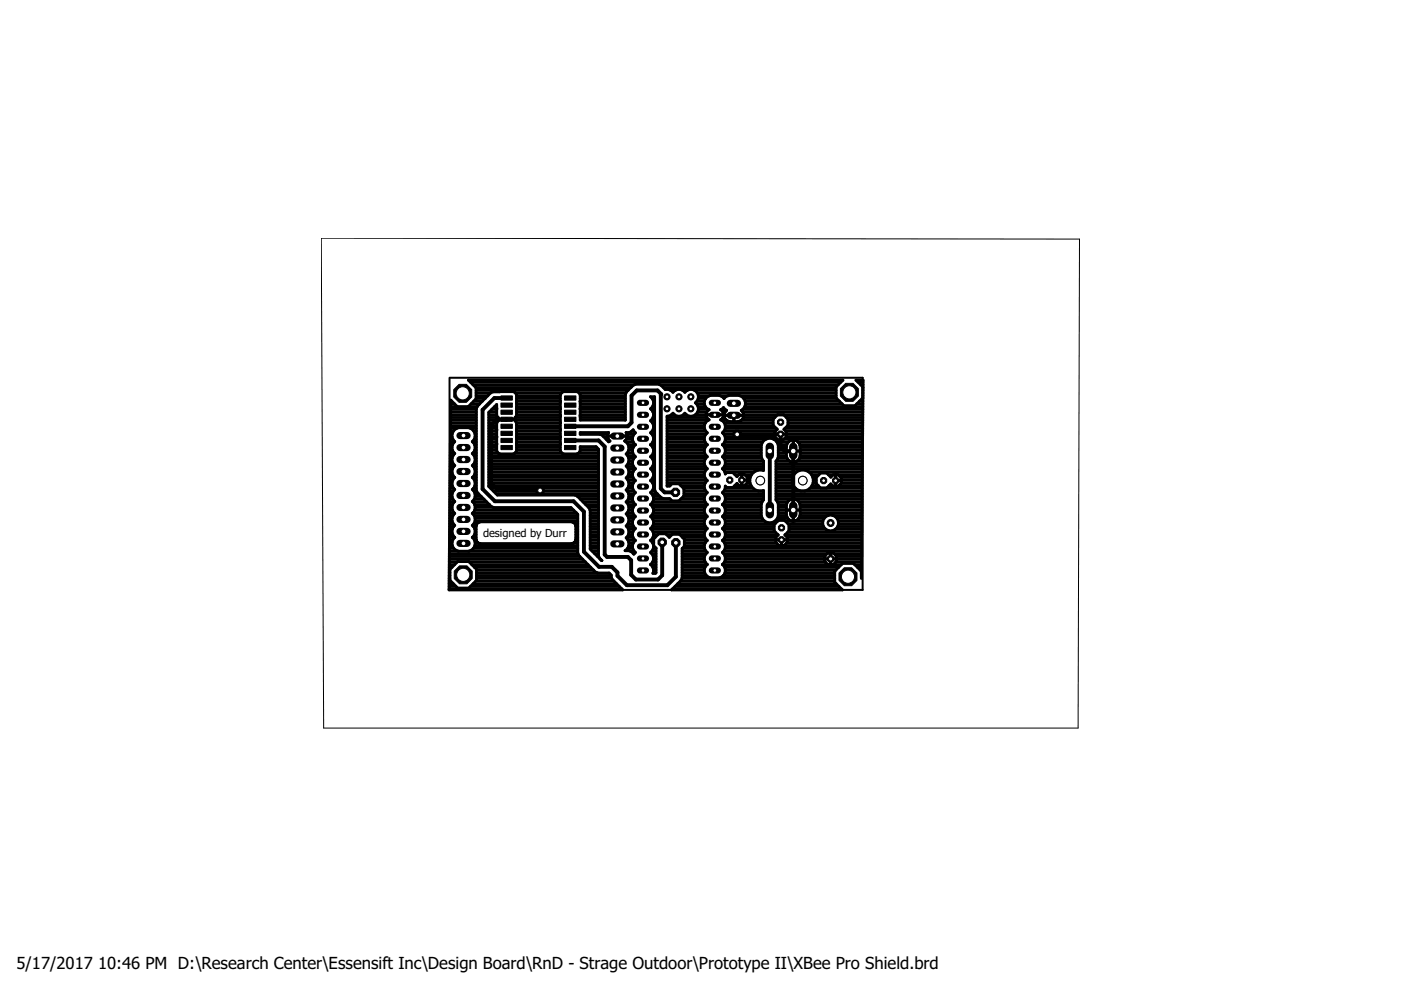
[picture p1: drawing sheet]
<svg xmlns="http://www.w3.org/2000/svg" width="297mm" height="210mm" viewBox="0 0 297 210" stroke-linecap="round" stroke-linejoin="round" font-family="sans-serif">
<defs><g id="words">
<g font-size="3.5">
<text x="3.5" y="205.4">5/17/2017</text>
<text x="20.8" y="205.4">10:46 PM D:\Research Center\Essensift Inc\Design Board\RnD - Strage Outdoor\Prototype II\XBee Pro Shield.brd</text>
</g>
<text font-size="2.3" x="102.4" y="113.8">designed by Durr</text>
</g></defs>
<g fill="#000" stroke="#000" stroke-width=".21">
<path d="M106.2 88.5h2.4v.8h-2.4zM106.2 89.9h2.4v.9h-2.4zM106.2 91.4h2.4v.9h-2.4zM106.2 87h2.4v.8h-2.4zM106.2 85.4h2.4v.9h-2.4zM106.2 92.9h2.4v.9h-2.4zM106.2 94.4h2.4v.9h-2.4zM106.2 83.9h2.4v.9h-2.4zM119.7 88.5h2.4v.8h-2.4zM119.7 87h2.4v.8h-2.4zM119.7 85.4h2.4v.9h-2.4zM119.7 83.9h2.4v.9h-2.4z"/>
<path d="M119.7 89.9h2.4v.9h-2.4zM119.7 91.4h2.4v.9h-2.4zM119.7 92.9h2.4v.9h-2.4zM119.7 94.4h2.4v.9h-2.4z"/>
</g>
<path d="M107.4 84.4h-2.6l-2.5 2.5v16.8l2.6 2.6h16.7l2.2 2.2v8.5l3.2 3.2h2.7l1.2 1.2v.7l2 2h8.6l1.8-1.8v-7.2M107.4 88.9l-2.1 .1-1.2 1.2v12.3l1.5 1.5h8.9M120.9 93.4h6l1.3 1.3v22.9l.5 .5h4.4l.7 .7v3.1l1 1h4.7l.9-.9v-7M120.9 90.4h12.2l.8-.8v-5.7l1.1-1.1h4.4l.8 .8-.1 20 .8 .8h2.3M156.3 92.1h9.2v2.7l.9 .9 1.8-.1v12.5M163.2 95.6v12.5" fill="none" stroke="#000" stroke-width=".83"/>
<g fill="none" stroke="#000" stroke-width=".61">
<path d="M95.4 99.5h.5M95.4 98.9h.8M95.5 98.3h.6M95.5 97.8h.3M95.5 97.2h.3M95.5 96.6h.6M95.5 96h.8M95.5 95.4h.4M95.5 94.9h.3M95.5 94.3h.5M95.5 93.7h.8M95.5 93.1h.5"/>
<path d="M95.5 92.6h.3M95.5 92h.4M95.5 91.4h.6M95.5 90.8h1.3M95.5 90.3h5.5M95.5 89.7h5.5M95.5 87.9h5.5M95.5 89.1h5.5M95.5 88.5h5.5M95.5 87.4h5.5M95.6 86.2h5.6M95.6 86.8h5.4"/>
<path d="M95.6 85.6h.8M95.6 85h.2M95.8 97.8l.6 .9a1.64 1.64 0 0 0 0 2.5M96.9 86.2l-1.3-1.4-.4 40.3h36.8l-2.2-2.3-.2-.9-.4-.4h-2.5l-.4-.2-.4-.4M99.3 86.2l1.6-1.6v-2.4l-1.6-1.6h79.4l-1.4 1.4v2.4l1.6 1.6h2.4l1.6-1.6v-2.4l-1.4-1.4h1.5l-.4 42v-1.5l-1.6-1.6h-2.4l-1.6 1.6v2.3l1.6 1.7h-36.2l2-2.1 .2-.5v-6.2l.5-.5v-1.5l-1-1h-1.5l-.7 .6-.7-.7h-1.5l-1.1 1v1.5l.5 .5v5.2M99.7 81h78.6M99.7 90.8h1.3M99.9 85.6h1.8M100.2 93.7h.8M100.3 96h.7M100.3 81.6h34.2M100.4 98.9h.6"/>
<path d="M100.5 91.4h.5M100.5 85h1.8M100.5 98.3h.5M100.5 96.6h.5M100.5 93.1h.5M100.6 94.3h.4M100.6 95.4h.4M100.7 99.5h.3M100.7 92h.3M100.7 92l-.2-.6-.5-.5-.6-.2h-2.2a1.68 1.68 0 0 0-1.3 1.2 1.68 1.68 0 0 0 .5 1.7 1.64 1.64 0 0 0 0 2.6l-.6 .9v.7M100.7 92v.7l-.2 .6-.4 .3a1.6 1.6 0 0 1 0 2.6l.4 .3 .2 .6v.7M100.7 97.8l-.2 .6-.4 .3a1.6 1.6 0 0 1 0 2.5 1.6 1.6 0 0 1 0 2.6l.4 .3"/>
<path d="M100.7 97.8h.3M100.7 97.2h.3M100.7 94.9h.3M100.7 92.6h.3M100.9 82.2h32.9M100.9 84.5h2M100.9 83.9h2.5M100.9 83.3h3.1M100.9 82.7h32.3M103.6 87.9h1.7M103.6 99.5h23.3M103.6 98.9h23.3"/>
<path d="M103.6 98.3h23.3M103.6 97.8h23.3M103.6 97.2h23.3M103.6 96.6h23.3M103.6 96h2M103.6 95.4h1.7M103.6 94.9h1.7M103.6 94.3h1.7M103.6 93.7h1.7M103.6 93.1h1.7M103.6 92.6h1.7M103.6 92h1.7"/>
<path d="M103.6 91.4h1.7M103.6 90.8h1.7M103.6 90.3h1.7M103.6 89.7h1.7M103.6 89.1h2.1M103.6 88.5h2M103.7 87.4h1.6M104.3 86.8h1M104.9 86.2h.4M105.3 86.8v1.2l.4 .6v.6l-.4 .6v5.7l.4 .6 .3 .1h2.8l.3-.1 .4-.6v-5.7l-.3-.6v-.6l.3-.6v-1.2M105.3 86.8v-1l-1.7 1.6v15.7l1.9 1.9h16.4l.5 .2 2.5 2.5 .2 .5v8.2l2.5 2.5M105.7 88.9h3.5"/>
<path d="M107.4 88.9h.1M109.2 89.1h9.6M109.2 96h9.9M109.2 88.5h9.6M109.3 83.3h9.7M109.5 89.7h9.3M109.5 86.8v-3l-.4-.6-.3-.2-4.3 .1-.4 .2-2.9 2.8-.2 .5v17.3l.2 .5 3 3 .4 .2h16.5l1.4 1.4v8.2l.2 .5 3.2 3.2M109.5 86.2h9.3M109.5 87.9h9.3M109.5 95.4h9.3M109.5 94.9h9.3M109.5 94.3h9.3"/>
<path d="M109.5 93.7h9.3M109.5 93.1h9.3M109.5 92.6h9.3M109.5 92h9.3M109.5 91.4h9.3M109.5 90.8h9.3M109.5 90.3h9.3M109.5 87.4h9.3M109.5 86.8h9.3M109.5 85.6h9.3M109.5 85h9.3M109.5 84.5h9.3"/>
<path d="M109.5 83.9h9.3M118.8 86.8v-3l.4-.6 .3-.2h2.8l.6 .4 .1 .4v3M118.8 86.8v8.7l.1 .4 .6 .3h2.8l.6-.3 .1-1.2h3.4l.5 .5v22.6l.2 .5M122.7 96h4.2M122.8 83.3h9.9M123 86.8v2.3h9.6M123 86.2h9.6M123 87.9h9.6M123 95.4h3.9M123 94.9h3.5M123 92h5.9M123 88.5h9.6"/>
<path d="M123 87.4h9.6M123 86.8h9.6M123 85.6h9.6M123 85h9.6M123 84.5h9.6M123 83.9h9.6M128 92.6h.8M128.5 93.1h.5M128.8 92.6l.2-.9h-6v.4h4.2l.5 .2 1.4 1.4 .2-.2-.3-.3M128.8 92.5h4.2M128.8 92.6l.2 .6M130.9 92.5h.1"/>
<path d="M132.6 89v.1M132.7 93.7h1.6M132.8 93.2l-.4 .3a1.64 1.64 0 0 1 .4 2.8 1.63 1.63 0 0 1 0 2.5 1.63 1.63 0 0 1 0 2.5l.5 1v.7M132.8 93.1h1.3M132.9 98.9h1.4M132.9 92h1.6M133 92.6l-.2 .6M133 92.6h1.2M133 96h1.2M133.1 96.6h1.4M133.1 98.3h1M133.2 94.3h1.5"/>
<path d="M133.2 99.5h1.4M133.3 95.4h.8M133.3 97.2h1.1M133.3 97.8h.8M133.3 94.9h1M134 91.4h.4M134.1 97.8v.6l.2 .6 .4 .4a1.55 1.55 0 0 0 0 2.5 1.58 1.58 0 0 0 0 2.5 1.58 1.58 0 0 0 0 2.6 1.58 1.58 0 0 0 0 2.5l-.4 .4M134.3 91.4l.4 .4a1.57 1.57 0 0 0 0 2.5M134.3 91.4l-.1-.3-.8 .6h-.7l.3 .9M134.7 94.3a1.57 1.57 0 0 0 0 2.5l-.4 .4-.2 .6M137.9 94.3a1.54 1.54 0 0 1 0 2.5l.7 1M137.9 94.3h.9"/>
<path d="M138 99.5h.8M138 89.1h.8M138 86.8h.8M138.2 96.6h.6M138.2 92h.6M138.3 84.5h.5M138.3 97.2h.5M138.3 91.4h.5M138.3 91.4l-.4 .4a1.54 1.54 0 0 1 0 2.5M138.3 86.2h.5M138.3 98.9h.5M138.3 89.7h.5"/>
<path d="M138.4 94.9h.4M138.4 93.7h.4M138.4 88.5h.4M138.4 87.4h.4M138.5 96h.3M138.5 92.6h.3M138.5 97.8h.3M138.5 90.8h.3M138.5 85h.3M138.6 85.1l-.3-.6-.4-.4h.9v19.7a4 4 0 0 0 1.9 1.9h1.3l.5 .5h1.5l1-1.1v-1.5l-1-1h-1.5l-.5 .5-.6-.1v-14.8l.9-.2 .4-.4a1.52 1.52 0 0 0 2.5 0 1.58 1.58 0 0 0 2.4 .2 1.58 1.58 0 0 0-.2-2.4 1.59 1.59 0 0 0 .2-2.4 1.59 1.59 0 0 0-2.4 .2 1.55 1.55 0 0 0-2.5 0l-.4-.4-.6-.2h-.6l-1-.9-.4-.2h-5a5.1 5.1 0 0 0-2.1 2.1v5.4M138.6 85.1v.6l-.3 .6-.4 .4a1.54 1.54 0 0 1 0 2.5 1.53 1.53 0 0 1 .4 2.2M138.6 97.8v.6l-.7 1a1.52 1.52 0 0 1 0 2.5 1.55 1.55 0 0 1 0 2.5 1.55 1.55 0 0 1 0 2.6 1.55 1.55 0 0 1 0 2.5l.4 .4"/>
<path d="M138.6 87.9h.2M138.6 98.3h.2M138.6 95.4h.2M138.6 93.1h.2M138.6 90.3h.2M138.6 85.6h.2M139.9 81.6h37.8M140.7 82.2h36.6M141.4 99.5h8.4M141.4 98.9h8.1M141.4 98.3h7.9M141.4 97.8h8"/>
<path d="M141.4 97.2h8.2M141.4 96.6h8.3M141.4 96h8M141.4 95.4h7.9M141.4 94.9h8.1M141.4 94.3h8.6M141.4 93.7h8.1M141.4 93.1h7.9M141.4 92.6h8M141.4 92h8.3M141.4 91.4h8.2M141.4 90.8h8"/>
<path d="M141.4 90.3h7.9M141.4 89.7h8.1M141.4 89.1h8.8M141.4 88.5h8.4M142.1 82.7h1.1M142.3 87.9h.7M144.7 82.7h1.1M144.9 87.9h.6M147.2 82.7h30.1M147.4 87.9h6.1M147.7 85.6h1.6M147.8 85h1.6"/>
<path d="M147.8 83.3h29.5M147.9 87.4h1.9M148 86.2h1.5M148 84.5h1.6M148.1 86.8h2.1M148.1 83.9h2.4M149.6 91.4l.4 .4a1.54 1.54 0 0 0 0 2.5M150 94.3a1.54 1.54 0 0 0 0 2.5 1.54 1.54 0 0 0 0 2.6 1.52 1.52 0 0 0 0 2.5 1.55 1.55 0 0 0 0 2.5 1.55 1.55 0 0 0 0 2.6 1.55 1.55 0 0 0 0 2.5l-.4 .4M151.6 87.9v.1M152.7 83.9h1.7M153 89.1h1M153 86.8h.7"/>
<path d="M153.2 94.3a1.57 1.57 0 0 1 0 2.5l.3 .4 .3 .6M153.2 94.3h8.2M153.3 99.5h8.6M153.3 88.5h.3M153.3 87.4h.4M153.4 96.6h8M153.4 92h10.9M153.5 91.4h10.9M153.5 84.5h.1M153.5 87.9a1.34 1.34 0 0 0 1.2 1.5h1.8a1.34 1.34 0 0 0 1.2-1.5M153.5 88.1h4.2M153.5 84.5l.4-.4 .6-.3h2.2a1.71 1.71 0 0 1 1.3 1.5 1.71 1.71 0 0 1-.8 1.7l.3 .4"/>
<path d="M153.5 84.5l-.4-.4-.6-.3h-1.9a1.57 1.57 0 0 0-1.3 1.5 1.57 1.57 0 0 0 1 1.6 1.2 1.2 0 0 0-.6 1 1.2 1.2 0 0 0 .6 1.1 1.58 1.58 0 0 0-.7 2.4M153.5 97.2h8M153.6 98.9h8.3M153.6 89.7h10.3M153.6 94.9h7.8M153.6 93.7h8.1M153.7 87.4l.4-.4-.7-.6-.6 .5a1.2 1.2 0 0 1 .6 1 1.2 1.2 0 0 1-.6 1.1 1.58 1.58 0 0 1 .4 2.8 1.57 1.57 0 0 1 0 2.5M153.7 87.4l-.2 .5M153.7 96h7.7M153.7 92.6h10.6M153.8 97.8v.6l-.3 .6-.3 .4 .3 .4 .3 .7 .3-.3h1.3l.9 .9 .5-.5h1l.7 .7v1l-.7 .7h-1l-.5-.5-.9 .9h-1.3l-.3-.3-.3 1-.3 .3a1.58 1.58 0 0 1 0 2.6 1.58 1.58 0 0 1 0 2.5 1.58 1.58 0 0 1 0 2.6 1.58 1.58 0 0 1 0 2.5 1.58 1.58 0 0 1 0 2.5 1.57 1.57 0 0 1 0 2.6 1.59 1.59 0 0 1 .6 1.6 1.59 1.59 0 0 1-1.3 1.2h-1.9a1.58 1.58 0 0 1-1.3-1.2 1.58 1.58 0 0 1 .7-1.6 1.54 1.54 0 0 1 0-2.6 1.54 1.54 0 0 1 0-2.5 1.54 1.54 0 0 1 0-2.5 1.53 1.53 0 0 1-.4-2.2M153.8 98.3h8.1"/>
<path d="M153.8 97.8h8.1M153.8 95.4h7.6M153.8 93.1h8.6M153.8 90.8h10.8M153.8 90.3h10.2M155.6 88.1v1.3M155.6 89.1h.1M155.6 88.5h.1M156.8 83.9h20.5M157.2 89.1h6.7M157.5 87.4h25.4M157.5 86.8h25.4"/>
<path d="M157.5 87.4l.2 .5M157.6 88.5h6.7M157.7 87.9h25.2M157.7 84.5h19.7M157.9 86.2h25M158 85h20M158 85.6h20.5M161.7 93.7l-.3 .7v2.5l.5 .9M161.7 93.7a1.85 1.85 0 0 1 3 0M161.9 97.8v2a2.25 2.25 0 0 0-2.9 1.5 2.25 2.25 0 0 0 1.8 2.8M164.1 93.1h.7M164.3 92.6l.7 .7h1l.7-.7"/>
<path d="M164.3 92.1h2.4M164.5 97.8v8.2l.5 .9v2.5a1.85 1.85 0 0 1-1.8 1.5 1.85 1.85 0 0 1-1.8-1.5v-2.5l.5-.9v-2l-.3 .1M164.5 99.5h18.3M164.5 98.9h18.3M164.5 98.3h18.3M164.5 97.8h2.9M164.7 93.7l.3 .7v2.5l-.5 .9M164.7 93.7h2.5M164.8 87.9l-.9 1v1.3l.9 .8-.5 .5v1.1M164.9 97.2h2M165 94.3h1.8M165 96.6h1.7"/>
<path d="M165 96h1.7M165 95.4h1.7M165 94.9h1.7M165.5 92.1v1.2M165.5 93.1h.1M165.5 92.6h.1M166.1 93.1h16.8M166.2 87.9l.9 1v1.3l-.9 .8 .5 .5v1.1M166.4 90.8h16.5M166.6 91.4h16.3M166.7 92.6h16.2M166.7 92h16.2"/>
<path d="M166.7 96.6v-2a1.46 1.46 0 0 1 1.5-1.3 1.46 1.46 0 0 1 1.5 1.3v2M166.7 95.6h3M166.7 96.6a1.47 1.47 0 0 0 1.5 1.4 1.47 1.47 0 0 0 1.5-1.4M166.7 88.5h16.2M167 90.3h15.9M167.1 89.7h15.8M167.1 89.1h15.8M168.2 93.3v4.7M168.2 97.8h.1M168.2 97.2h.1M168.2 96.6h.1M168.2 96h.1"/>
<path d="M168.2 95.4h.1M168.2 94.9h.1M168.2 94.3h.1M168.2 93.7h.1M169 97.8h13.8M169.2 93.7h13.7M169.5 97.2h13.3M169.6 94.3h13.3M169.7 96.6h13.2M169.7 96h13.2M169.7 95.4h13.2M169.7 94.9h13.2"/>
<path d="M181.7 85.6h1.2M181.9 81h1.1M182.2 85h.8M182.5 81.6h.5M182.8 84.5h.2M182.9 83.9h.1M182.9 83.3h.1M182.9 82.7h.1M182.9 82.2h.1M95.3 119.7h1.1M95.3 119.1h1.7M95.3 118.6h28.2"/>
<path d="M95.3 118h27.6M95.3 115.7h.6M95.3 117.4h27.3M95.3 116.8h1.7M95.3 116.2h.9M95.3 115.1h.5M95.3 114.5h.7M95.3 113.9h1.1M95.3 113.3h.7M95.3 112.8h.5M95.3 112.2h.6M95.3 111.6h.9"/>
<path d="M95.3 111h.8M95.4 110.5h.4M95.4 109.9h.4M95.4 109.3h.7M95.4 108.7h.9M95.4 108.2h.5M95.4 107.6h.4M95.4 107h.5M95.4 106.4h.9M95.4 104.1h.7M95.4 105.9h.6M95.4 105.3h.4"/>
<path d="M95.4 104.7h.5M95.4 103.5h.8M95.4 103h.5M95.4 102.4h.4M95.4 101.8h.6M95.4 100.6h.6M95.4 101.2h1M95.4 100.1h.4M95.8 110.5l.6 .9a1.63 1.63 0 0 0 0 2.5M96.1 104.1a1.66 1.66 0 0 0 .3 2.2 1.63 1.63 0 0 0 0 2.6l-.6 .9v.7M96.4 101.2a1.64 1.64 0 0 0 0 2.6l-.3 .3M99.5 119.1h24.6"/>
<path d="M99.5 116.8h23M100 119.7h24.7M100.2 113.9h.7M100.2 101.2h.8M100.2 106.4h3M100.3 108.7h21.9M100.4 111.6h.5M100.4 116.2h22.1M100.4 103.5h.6M100.5 104.1h.6M100.5 104.1a1.63 1.63 0 0 1-.4 2.2 1.6 1.6 0 0 1 0 2.6l.4 .3 .2 .6v.7M100.5 111h.6"/>
<path d="M100.5 109.3h22M100.5 105.9h2.1M100.6 114.5h.4M100.6 101.8h.4M100.6 100.6h.4M100.6 113.3h.3M100.6 107h3.2M100.6 108.2h21M100.7 115.7h21.8M100.7 112.2h.2M100.7 103h.3M100.7 104.7h.8"/>
<path d="M100.7 110.5l-.2 .6-.4 .3a1.6 1.6 0 0 1 0 2.5 1.67 1.67 0 0 1 .6 1.8 1.67 1.67 0 0 1-1.3 1.2h-2.2a1.68 1.68 0 0 1-1.3-1.2 1.68 1.68 0 0 1 .5-1.8M100.7 115.1h.6M100.7 112.8h.2M100.7 110.5h21.8M100.7 109.9h21.8M100.7 107.6h3.9M100.7 105.3h1.3M100.7 102.4h.3M100.7 100.1h.3M101.2 110.9l.5-.3h19.6l.5 .3 .3 .5v3.1l-.3 .5-.5 .3h-19.6l-.5-.3-.3-.5v-3.1zM103.6 100.6h23.3M103.6 103h23.3"/>
<path d="M103.6 102.4h23.3M103.6 101.8h23.3M103.6 101.2h23.3M103.6 100.1h23.3M104 103.5h22.9M104.6 104.1h22.3M105.2 104.7h21.7M121.7 115.1h.8M121.9 111h.6M122.1 114.5h.4M122.1 113.9h.4M122.1 113.3h.4"/>
<path d="M122.1 112.8h.4M122.1 112.2h.4M122.1 111.6h.4M122.5 105.3h4.4M123 105.9h3.9M123.6 106.4h3.3M124.2 107h2.7M124.8 107.6h2.1M125.1 108.2h1.8M125.1 115.7h1.8M125.1 116.2h1.8M125.1 115.1h1.8"/>
<path d="M125.1 114.5h1.8M125.1 113.9h1.8M125.1 113.3h1.8M125.1 112.8h1.8M125.1 112.2h1.8M125.1 111.6h1.8M125.1 111h1.8M125.1 110.5h1.8M125.1 109.9h1.8M125.1 109.3h1.8M125.1 108.7h1.8M125.5 116.8h1.4"/>
<path d="M126.1 117.4h.8M126.7 118h.2M127.3 118.6h.1M132.8 106.4a1.63 1.63 0 0 1 0 2.6l.3 .3M132.8 106.4h1.5M132.9 113.9h1.3M132.9 111.6h1.4M132.9 101.2h1.3M133 104.1h1.4M133 108.7h1.2M133.1 109.3l.2 .6M133.1 116.2h1"/>
<path d="M133.1 109.3h1.4M133.1 103.5h1M133.1 111h1M133.1 101.8h1.5M133.1 114.5h1.5M133.2 107h1.5M133.2 105.9h.9M133.2 100.6h.9M133.2 113.3h.9M133.2 112.2h1.4M133.3 108.2h.8M133.3 104.7h1.2"/>
<path d="M133.3 115.7h.8M133.3 103l-.5 .9a1.63 1.63 0 0 1 0 2.5M133.3 109.9v.7l-.5 .9a1.63 1.63 0 0 1 0 2.5l.5 1v.7M133.3 115.1h1M133.3 112.8h.9M133.3 110.5h.8M133.3 109.9h1.1M133.3 107.6h1M133.3 105.3h.9M133.3 103h.8M133.3 102.4h1M133.3 100.1h.9"/>
<path d="M133.5 116.8h.9M134.3 117.4h.2M134.3 109.9a1.59 1.59 0 0 0 .4 2.2 1.58 1.58 0 0 0 0 2.5 1.58 1.58 0 0 0 0 2.5l-.3 .4-.5-.5-.5-.2h-.9l.6-.5 .2-.6M137.9 107h12M138 119.7h1.1M138 114.5h.6M138 101.8h.8M138.1 112.2h11.7M138.1 109.3h11.7M138.2 117.4h.9M138.2 104.7h1.1M138.2 116.8h.9"/>
<path d="M138.3 104.1h.6M138.3 109.9a1.53 1.53 0 0 1-.4 2.2 1.55 1.55 0 0 1 0 2.5 1.55 1.55 0 0 1 0 2.5 1.54 1.54 0 0 1 0 2.6 1.47 1.47 0 0 1 .5 1.9l.7-.2M138.3 109.9h11.3M138.3 111.6h11.3M138.3 115.1h.3M138.3 102.4h.5M138.4 119.1h.7M138.4 107.6h11.1M138.4 106.4h11.1M138.4 113.9h.5M138.4 101.2h.4M138.5 112.8h10.9"/>
<path d="M138.5 100.1h.3M138.5 108.7h10.9M138.5 118h.6M138.5 105.3h1.4M138.5 116.2h.6M138.5 110.5h10.9M138.5 103.5h.3M138.6 100.6h.2M138.6 115.7h.1M138.6 118.6h.5M138.6 113.3h.9M138.6 111h10.7"/>
<path d="M138.6 108.2h10.7M138.6 105.9h3.5M138.6 103h.2M141.3 113.3h1.2M141.4 100.6h7.9M141.4 103h.7M141.4 102.4h8.1M141.4 101.8h8.5M141.4 101.2h8.1M141.4 100.1h8M144.1 113.3h5.2M144.3 105.9h5"/>
<path d="M144.3 103h5M144.6 119.7h5.3M144.6 119.1h4.9M144.6 118.6h4.7M144.6 118h4.8M144.6 117.4h5.1M144.6 116.8h5M144.7 116.2h4.7M144.7 113.9h4.8M144.9 105.3h4.5M144.9 103.5h4.5M145 104.1h4.6"/>
<path d="M145 104.7h4.7M145.1 115.7h4.2M145.1 115.1h4.4M145.1 114.5h4.8M153.2 119.7h22.4M153.2 107h8.2M153.2 114.5h11.3M153.3 112.2h10.8M153.4 109.3h8M153.4 117.4h22M153.4 104.7h8.5M153.5 116.8h29.2"/>
<path d="M153.5 104.1h8.4M153.5 109.9h8.1M153.6 111.6h10.5M153.6 115.1h11M153.6 119.1h21.4M153.6 107.6h7.8M153.6 106.4h8M153.7 113.9h10.8M153.7 100.1h6.2M153.7 112.8h10.6M153.7 108.7h7.7M153.7 118h21.2"/>
<path d="M153.7 105.3h8.2M153.8 116.2h28.9M153.8 103.5h5.9M153.8 115.7h28.9M153.8 118.6h21M153.8 113.3h11.1M153.8 111h10.5M153.8 110.5h8.3M153.8 108.2h7.6M153.8 105.9h8.1M155.8 103h.9M155.8 100.6h.9"/>
<path d="M157.3 100.6h.1M157.3 100.6v2.4M157.3 101.8h1.2M157.3 103h.1M157.3 102.4h.1M157.3 101.8h.1M157.3 101.2h.1M157.8 103h1.4M157.9 100.6h1.4M158.4 102.4h.6M158.4 101.2h.7M158.5 101.8h.5"/>
<path d="M164.3 110.5h.6M164.5 114.4h2.4M164.5 113.9l.5-.5-.9-.8v-1.3l.9-1h1.3l1 1v1.3l-.9 .8 .5 .5M164.5 113.9v1.1l.7 .7M164.5 100.6h3.8M164.5 104.1h18.3M164.5 105.9h3.3M164.5 105.3h18.3M164.5 104.7h18.3M164.5 103.5h4.2M164.5 103h3.7M164.5 102.4h3.5"/>
<path d="M164.5 101.8h3.5M164.5 101.2h3.6M164.5 100.1h4.4M164.8 109.9h2.2M164.8 106.4h2.2M165 109.3h1.8M165 108.7h1.7M165 108.2h1.7M165 107.6h1.7M165 107h1.8M165.7 114.4v1.3M165.7 115.1h.1"/>
<path d="M165.7 114.5h.1M166.5 113.3h16.2M166.5 110.5h1.5M166.7 108.1h3M166.8 115.1h15.9M166.9 113.9h15.8M166.9 113.9v1.1l-.7 .7M166.9 114.5h15.8M167 111h7.4M167.1 106.3a1.46 1.46 0 0 1 1.5-.5 1.46 1.46 0 0 1 1.1 1.3v2a1.46 1.46 0 0 1-1.5 1.4 1.46 1.46 0 0 1-1.5-1.4v-2zM167.1 112.8h15.6M167.3 112.2h7.8"/>
<path d="M167.3 111.6h7.3M168.2 105.8v4.7M168.2 110.5h.1M168.2 109.9h.1M168.2 109.3h.1M168.2 108.7h.1M168.2 108.2h.1M168.2 107.6h.1M168.2 107h.1M168.2 106.4h.1M168.2 105.9h.1M168.4 110.5h6.1"/>
<path d="M168.6 105.9h14.2M169.4 109.9h5.3M169.4 106.4h13.4M169.6 109.3h5.9M169.6 107h13.2M169.7 108.7h13M169.7 108.2h13.1M169.7 107.6h13.1M169.8 104.1a2.26 2.26 0 0 1-1.5-3.5 2.26 2.26 0 0 1 3.8 0 2.26 2.26 0 0 1-1.5 3.5M171.5 100.1h11.3M171.7 103.5h11.1M172.1 100.6h1.5"/>
<path d="M172.1 103h1.4M172.3 101.2h.8M172.4 102.4h.7M172.4 101.8h.7M173.1 101.2v1.3l.9 1h1.3l.8-.9 .6 .5h1l.7-.7M174.8 118.6a1.31 1.31 0 0 0 1.3 1.2 1.31 1.31 0 0 0 1.3-1.2M174.8 118.5h2.6M174.9 118a1.32 1.32 0 0 1 1.2-.8 1.32 1.32 0 0 1 1.2 .8M174.9 118l-.1 .6M175.6 100.6h7.2M175.8 103h.7M176.1 117.2v2.6"/>
<path d="M176.1 119.7h.1M176.1 119.1h.1M176.1 118.6h.1M176.1 118h.1M176.1 117.4h.1M176.6 119.7h1.8M176.7 100.7l-.6 .5-.8-.9h-1.3l-.9 .9M176.7 109.3h6M176.8 117.4h5.9M177.1 112.2h5.6M177.2 100.7v2.4M177.2 101.9h1.2"/>
<path d="M177.2 103h.1M177.2 102.4h.1M177.2 101.8h.1M177.2 101.2h.1M177.2 119.1h5.4M177.3 118l.1 .6M177.3 118h5.4M177.4 118.6h5.2M177.5 109.9h5.2M177.6 111.6h5.1M177.7 100.7l.7 .7v1M177.7 110.5h5"/>
<path d="M177.8 111h4.9M177.8 103h5M178.2 101.2h4.6M178.4 102.4h4.4M178.4 101.8h4.4M181.2 119.7h1.4M95.2 124.9h36.7M95.2 124.3h1.5M95.2 123.8h.9M95.2 123.2h.3M95.2 122.6h.2M95.2 122h.2"/>
<path d="M95.2 121.4h.2M95.2 120.9h.2M95.2 120.3h.6M99.8 124.3h31.5M100.3 123.8h30.4M100.6 120.3h24.6M100.9 123.2h29.2M101 122.6h28.7M101 122h28.6M101 121.4h25.6M101 120.9h24.8M125.9 120.9h.1"/>
<path d="M138.4 120.3h.7M138.5 121.4h.6M138.6 120.9h.5M142.5 124.9h35.9M143.1 124.3h34.8M143.7 123.8h33.6M144.3 123.2h32.7M144.6 122.6h32.4M144.6 122h5.2M144.6 121.4h4.8M144.6 120.9h4.7M144.6 120.3h4.9"/>
<path d="M153.4 122h23.6M153.6 120.3h24.2M153.7 121.4h23.3M153.8 120.9h23.4M181.8 120.3h.8M182.4 120.9h.2M182.6 122h.1M182.6 121.4h.1"/>
<circle cx="176.1" cy="110.9" r="1.69"/>
<circle cx="98.2" cy="121.9" r="3"/>
</g>
<path d="M97.5 92.4h1.5" fill="none" stroke="#000" stroke-width="1.5"/>
<circle cx="98.3" cy="92.4" r=".51" fill="#fff" stroke="#000" stroke-width=".21"/>
<path d="M97.5 94.9h1.5" fill="none" stroke="#000" stroke-width="1.5"/>
<circle cx="98.3" cy="94.9" r=".51" fill="#fff" stroke="#000" stroke-width=".21"/>
<path d="M97.5 97.4h1.5" fill="none" stroke="#000" stroke-width="1.5"/>
<circle cx="98.3" cy="97.4" r=".51" fill="#fff" stroke="#000" stroke-width=".21"/>
<path d="M97.5 100h1.5" fill="none" stroke="#000" stroke-width="1.5"/>
<circle cx="98.3" cy="100" r=".51" fill="#fff" stroke="#000" stroke-width=".21"/>
<path d="M97.5 102.5h1.5" fill="none" stroke="#000" stroke-width="1.5"/>
<circle cx="98.3" cy="102.5" r=".51" fill="#fff" stroke="#000" stroke-width=".21"/>
<path d="M97.5 105.1h1.5" fill="none" stroke="#000" stroke-width="1.5"/>
<circle cx="98.3" cy="105.1" r=".51" fill="#fff" stroke="#000" stroke-width=".21"/>
<path d="M97.5 107.6h1.5" fill="none" stroke="#000" stroke-width="1.5"/>
<circle cx="98.3" cy="107.6" r=".51" fill="#fff" stroke="#000" stroke-width=".21"/>
<path d="M97.5 110.1h1.5" fill="none" stroke="#000" stroke-width="1.5"/>
<circle cx="98.3" cy="110.1" r=".51" fill="#fff" stroke="#000" stroke-width=".21"/>
<path d="M97.5 112.7h1.5" fill="none" stroke="#000" stroke-width="1.5"/>
<circle cx="98.3" cy="112.7" r=".51" fill="#fff" stroke="#000" stroke-width=".21"/>
<path d="M97.5 115.2h1.5" fill="none" stroke="#000" stroke-width="1.5"/>
<circle cx="98.3" cy="115.2" r=".51" fill="#fff" stroke="#000" stroke-width=".21"/>
<path d="M130.1 115.3h1.6" fill="none" stroke="#000" stroke-width="1.5"/>
<circle cx="130.9" cy="115.3" r=".51" fill="#fff" stroke="#000" stroke-width=".21"/>
<path d="M130.1 112.8h1.6" fill="none" stroke="#000" stroke-width="1.5"/>
<circle cx="130.9" cy="112.8" r=".51" fill="#fff" stroke="#000" stroke-width=".21"/>
<path d="M130.1 110.2h1.6" fill="none" stroke="#000" stroke-width="1.5"/>
<circle cx="130.9" cy="110.2" r=".51" fill="#fff" stroke="#000" stroke-width=".21"/>
<path d="M130.1 107.7h1.6" fill="none" stroke="#000" stroke-width="1.5"/>
<circle cx="130.9" cy="107.7" r=".51" fill="#fff" stroke="#000" stroke-width=".21"/>
<path d="M130.1 105.2h1.6" fill="none" stroke="#000" stroke-width="1.5"/>
<circle cx="130.9" cy="105.2" r=".51" fill="#fff" stroke="#000" stroke-width=".21"/>
<path d="M130.1 102.6h1.6" fill="none" stroke="#000" stroke-width="1.5"/>
<circle cx="130.9" cy="102.6" r=".51" fill="#fff" stroke="#000" stroke-width=".21"/>
<path d="M130.1 100.1h1.6" fill="none" stroke="#000" stroke-width="1.5"/>
<circle cx="130.9" cy="100.1" r=".51" fill="#fff" stroke="#000" stroke-width=".21"/>
<path d="M130.1 97.5h1.6" fill="none" stroke="#000" stroke-width="1.5"/>
<circle cx="130.9" cy="97.5" r=".51" fill="#fff" stroke="#000" stroke-width=".21"/>
<path d="M130.1 95h1.6" fill="none" stroke="#000" stroke-width="1.5"/>
<circle cx="130.9" cy="95" r=".51" fill="#fff" stroke="#000" stroke-width=".21"/>
<path d="M130.1 92.5h1.6" fill="none" stroke="#000" stroke-width="1.5"/>
<circle cx="130.9" cy="92.5" r=".51" fill="#fff" stroke="#000" stroke-width=".21"/>
<path d="M135.7 85.4h1.3" fill="none" stroke="#000" stroke-width="1.3"/>
<circle cx="136.3" cy="85.4" r=".4" fill="#fff" stroke="#000" stroke-width=".21"/>
<path d="M135.7 87.9h1.3" fill="none" stroke="#000" stroke-width="1.3"/>
<circle cx="136.3" cy="87.9" r=".4" fill="#fff" stroke="#000" stroke-width=".21"/>
<path d="M135.7 90.5h1.3" fill="none" stroke="#000" stroke-width="1.3"/>
<circle cx="136.3" cy="90.5" r=".4" fill="#fff" stroke="#000" stroke-width=".21"/>
<path d="M135.7 93h1.3" fill="none" stroke="#000" stroke-width="1.3"/>
<circle cx="136.3" cy="93" r=".4" fill="#fff" stroke="#000" stroke-width=".21"/>
<path d="M135.7 95.6h1.3" fill="none" stroke="#000" stroke-width="1.3"/>
<circle cx="136.3" cy="95.6" r=".4" fill="#fff" stroke="#000" stroke-width=".21"/>
<path d="M135.7 98.1h1.3" fill="none" stroke="#000" stroke-width="1.3"/>
<circle cx="136.3" cy="98.1" r=".4" fill="#fff" stroke="#000" stroke-width=".21"/>
<path d="M135.7 100.6h1.3" fill="none" stroke="#000" stroke-width="1.3"/>
<circle cx="136.3" cy="100.6" r=".4" fill="#fff" stroke="#000" stroke-width=".21"/>
<path d="M135.7 103.2h1.3" fill="none" stroke="#000" stroke-width="1.3"/>
<circle cx="136.3" cy="103.2" r=".4" fill="#fff" stroke="#000" stroke-width=".21"/>
<path d="M135.7 105.7h1.3" fill="none" stroke="#000" stroke-width="1.3"/>
<circle cx="136.3" cy="105.7" r=".4" fill="#fff" stroke="#000" stroke-width=".21"/>
<path d="M135.7 108.2h1.3" fill="none" stroke="#000" stroke-width="1.3"/>
<circle cx="136.3" cy="108.2" r=".4" fill="#fff" stroke="#000" stroke-width=".21"/>
<path d="M135.7 110.8h1.3" fill="none" stroke="#000" stroke-width="1.3"/>
<circle cx="136.3" cy="110.8" r=".4" fill="#fff" stroke="#000" stroke-width=".21"/>
<path d="M135.7 113.3h1.3" fill="none" stroke="#000" stroke-width="1.3"/>
<circle cx="136.3" cy="113.3" r=".4" fill="#fff" stroke="#000" stroke-width=".21"/>
<path d="M150.9 85.4h1.3" fill="none" stroke="#000" stroke-width="1.3"/>
<circle cx="151.6" cy="85.4" r=".4" fill="#fff" stroke="#000" stroke-width=".21"/>
<path d="M150.9 87.9h1.3" fill="none" stroke="#000" stroke-width="1.3"/>
<circle cx="151.6" cy="87.9" r=".4" fill="#fff" stroke="#000" stroke-width=".21"/>
<path d="M150.9 90.5h1.3" fill="none" stroke="#000" stroke-width="1.3"/>
<circle cx="151.6" cy="90.5" r=".4" fill="#fff" stroke="#000" stroke-width=".21"/>
<path d="M150.9 105.7h1.3" fill="none" stroke="#000" stroke-width="1.3"/>
<circle cx="151.6" cy="105.7" r=".4" fill="#fff" stroke="#000" stroke-width=".21"/>
<path d="M150.9 108.2h1.3" fill="none" stroke="#000" stroke-width="1.3"/>
<circle cx="151.6" cy="108.2" r=".4" fill="#fff" stroke="#000" stroke-width=".21"/>
<path d="M150.9 110.8h1.3" fill="none" stroke="#000" stroke-width="1.3"/>
<circle cx="151.6" cy="110.8" r=".4" fill="#fff" stroke="#000" stroke-width=".21"/>
<path d="M150.9 113.3h1.3" fill="none" stroke="#000" stroke-width="1.3"/>
<circle cx="151.6" cy="113.3" r=".4" fill="#fff" stroke="#000" stroke-width=".21"/>
<path d="M150.9 120.9h1.3" fill="none" stroke="#000" stroke-width="1.3"/>
<circle cx="151.6" cy="120.9" r=".4" fill="#fff" stroke="#000" stroke-width=".21"/>
<path d="M135.7 120.9h1.3" fill="none" stroke="#000" stroke-width="1.3"/>
<circle cx="136.3" cy="120.9" r=".4" fill="#fff" stroke="#000" stroke-width=".21"/>
<path d="M135.7 118.4h1.3" fill="none" stroke="#000" stroke-width="1.3"/>
<circle cx="136.3" cy="118.4" r=".4" fill="#fff" stroke="#000" stroke-width=".21"/>
<path d="M135.7 115.9h1.3" fill="none" stroke="#000" stroke-width="1.3"/>
<circle cx="136.3" cy="115.9" r=".4" fill="#fff" stroke="#000" stroke-width=".21"/>
<path d="M150.9 118.4h1.3" fill="none" stroke="#000" stroke-width="1.3"/>
<circle cx="151.6" cy="118.4" r=".4" fill="#fff" stroke="#000" stroke-width=".21"/>
<path d="M150.9 115.9h1.3" fill="none" stroke="#000" stroke-width="1.3"/>
<circle cx="151.6" cy="115.9" r=".4" fill="#fff" stroke="#000" stroke-width=".21"/>
<path d="M150.9 93h1.3" fill="none" stroke="#000" stroke-width="1.3"/>
<circle cx="151.6" cy="93" r=".4" fill="#fff" stroke="#000" stroke-width=".21"/>
<circle cx="146.5" cy="86.7" r=".66" fill="#000" stroke="#000" stroke-width=".21"/>
<circle cx="146.5" cy="86.7" r=".4" fill="#fff" stroke="#000" stroke-width=".21"/>
<circle cx="144" cy="86.7" r=".66" fill="#000" stroke="#000" stroke-width=".21"/>
<circle cx="144" cy="86.7" r=".4" fill="#fff" stroke="#000" stroke-width=".21"/>
<circle cx="141.4" cy="86.7" r=".66" fill="#000" stroke="#000" stroke-width=".21"/>
<circle cx="141.4" cy="86.7" r=".4" fill="#fff" stroke="#000" stroke-width=".21"/>
<path d="M150.9 103.2h1.3" fill="none" stroke="#000" stroke-width="1.3"/>
<circle cx="151.6" cy="103.2" r=".4" fill="#fff" stroke="#000" stroke-width=".21"/>
<path d="M150.9 100.6h1.3" fill="none" stroke="#000" stroke-width="1.3"/>
<circle cx="151.6" cy="100.6" r=".4" fill="#fff" stroke="#000" stroke-width=".21"/>
<path d="M150.9 98.1h1.3" fill="none" stroke="#000" stroke-width="1.3"/>
<circle cx="151.6" cy="98.1" r=".4" fill="#fff" stroke="#000" stroke-width=".21"/>
<path d="M150.9 95.6h1.3" fill="none" stroke="#000" stroke-width="1.3"/>
<circle cx="151.6" cy="95.6" r=".4" fill="#fff" stroke="#000" stroke-width=".21"/>
<circle cx="146.5" cy="84.1" r=".66" fill="#000" stroke="#000" stroke-width=".21"/>
<circle cx="146.5" cy="84.1" r=".4" fill="#fff" stroke="#000" stroke-width=".21"/>
<circle cx="144" cy="84.1" r=".66" fill="#000" stroke="#000" stroke-width=".21"/>
<circle cx="144" cy="84.1" r=".4" fill="#fff" stroke="#000" stroke-width=".21"/>
<circle cx="141.4" cy="84.1" r=".66" fill="#000" stroke="#000" stroke-width=".21"/>
<circle cx="141.4" cy="84.1" r=".4" fill="#fff" stroke="#000" stroke-width=".21"/>
<circle cx="176.1" cy="118.5" r=".74" fill="#000" stroke="#000" stroke-width=".21"/>
<circle cx="176.1" cy="118.5" r=".44" fill="#fff" stroke="#000" stroke-width=".21"/>
<circle cx="176.1" cy="110.9" r=".74" fill="#000" stroke="#000" stroke-width=".21"/>
<circle cx="176.1" cy="110.9" r=".44" fill="#fff" stroke="#000" stroke-width=".21"/>
<path d="M154.8 85.5h1.6" fill="none" stroke="#000" stroke-width="1.5"/>
<circle cx="155.6" cy="85.5" r=".51" fill="#fff" stroke="#000" stroke-width=".21"/>
<path d="M154.8 88.1h1.6" fill="none" stroke="#000" stroke-width="1.5"/>
<circle cx="155.6" cy="88.1" r=".51" fill="#fff" stroke="#000" stroke-width=".21"/>
<path d="M168.2 107.2v1.8" fill="none" stroke="#000" stroke-width="1.8"/>
<circle cx="168.2" cy="108.1" r=".59" fill="#fff" stroke="#000" stroke-width=".21"/>
<path d="M168.2 94.7v1.8" fill="none" stroke="#000" stroke-width="1.8"/>
<circle cx="168.2" cy="95.6" r=".59" fill="#fff" stroke="#000" stroke-width=".21"/>
<path d="M163.2 107.2v1.8" fill="none" stroke="#000" stroke-width="1.8"/>
<circle cx="163.2" cy="108.1" r=".59" fill="#fff" stroke="#000" stroke-width=".21"/>
<path d="M163.2 94.7v1.8" fill="none" stroke="#000" stroke-width="1.8"/>
<circle cx="163.2" cy="95.6" r=".59" fill="#fff" stroke="#000" stroke-width=".21"/>
<circle cx="165.7" cy="111.9" r=".71" fill="#000" stroke="#000" stroke-width=".21"/>
<circle cx="165.7" cy="111.9" r=".4" fill="#fff" stroke="#000" stroke-width=".21"/>
<circle cx="165.7" cy="114.4" r=".71" fill="#000" stroke="#000" stroke-width=".21"/>
<circle cx="165.7" cy="114.4" r=".4" fill="#fff" stroke="#000" stroke-width=".21"/>
<circle cx="154.7" cy="101.8" r=".71" fill="#000" stroke="#000" stroke-width=".21"/>
<circle cx="154.7" cy="101.8" r=".4" fill="#fff" stroke="#000" stroke-width=".21"/>
<circle cx="157.3" cy="101.8" r=".71" fill="#000" stroke="#000" stroke-width=".21"/>
<circle cx="157.3" cy="101.8" r=".4" fill="#fff" stroke="#000" stroke-width=".21"/>
<circle cx="165.5" cy="89.5" r=".71" fill="#000" stroke="#000" stroke-width=".21"/>
<circle cx="165.5" cy="89.5" r=".4" fill="#fff" stroke="#000" stroke-width=".21"/>
<circle cx="165.5" cy="92.1" r=".71" fill="#000" stroke="#000" stroke-width=".21"/>
<circle cx="165.5" cy="92.1" r=".4" fill="#fff" stroke="#000" stroke-width=".21"/>
<circle cx="174.6" cy="101.9" r=".71" fill="#000" stroke="#000" stroke-width=".21"/>
<circle cx="174.6" cy="101.9" r=".4" fill="#fff" stroke="#000" stroke-width=".21"/>
<circle cx="177.2" cy="101.9" r=".71" fill="#000" stroke="#000" stroke-width=".21"/>
<circle cx="177.2" cy="101.9" r=".4" fill="#fff" stroke="#000" stroke-width=".21"/>
<circle cx="143.3" cy="115.1" r=".96" fill="#000" stroke="#000" stroke-width=".21"/>
<circle cx="143.3" cy="115.1" r=".51" fill="#fff" stroke="#000" stroke-width=".21"/>
<circle cx="156.3" cy="92.1" r=".96" fill="#000" stroke="#000" stroke-width=".21"/>
<circle cx="156.3" cy="92.1" r=".51" fill="#fff" stroke="#000" stroke-width=".21"/>
<circle cx="114.5" cy="104" r=".96" fill="#000" stroke="#000" stroke-width=".21"/>
<circle cx="114.5" cy="104" r=".51" fill="#fff" stroke="#000" stroke-width=".21"/>
<circle cx="140.4" cy="115" r=".96" fill="#000" stroke="#000" stroke-width=".21"/>
<circle cx="140.4" cy="115" r=".51" fill="#fff" stroke="#000" stroke-width=".21"/>
<circle cx="143.2" cy="104.4" r=".96" fill="#000" stroke="#000" stroke-width=".21"/>
<circle cx="143.2" cy="104.4" r=".51" fill="#fff" stroke="#000" stroke-width=".21"/>
<circle cx="180.1" cy="83.2" r="2.06" fill="#000" stroke="#000" stroke-width=".21"/>
<circle cx="180.1" cy="83.2" r="1.4" fill="#fff" stroke="#000" stroke-width=".21"/>
<circle cx="179.8" cy="122.3" r="2.06" fill="#000" stroke="#000" stroke-width=".21"/>
<circle cx="179.8" cy="122.3" r="1.4" fill="#fff" stroke="#000" stroke-width=".21"/>
<circle cx="98.2" cy="121.9" r="2.06" fill="#000" stroke="#000" stroke-width=".21"/>
<circle cx="98.2" cy="121.9" r="1.4" fill="#fff" stroke="#000" stroke-width=".21"/>
<circle cx="98.1" cy="83.4" r="2.06" fill="#000" stroke="#000" stroke-width=".21"/>
<circle cx="98.1" cy="83.4" r="1.4" fill="#fff" stroke="#000" stroke-width=".21"/>
<g fill="none" stroke="#000" stroke-width=".21">
<path d="M68.1 50.5l160.8 .2-.3 103.7h-160z"/>
<circle cx="170.2" cy="101.9" r=".91"/>
</g>
<path d="M95.3 80.1v45h87.6v-45h-87.5" fill="none" stroke="#000" stroke-width=".42"/>
<circle cx="170.2" cy="101.9" r=".91" fill="#fff" stroke="#000" stroke-width=".21"/>
<circle cx="161.2" cy="101.9" r=".91" fill="none" stroke="#000" stroke-width=".21"/>
<circle cx="161.2" cy="101.9" r=".91" fill="#fff" stroke="#000" stroke-width=".21"/>
<use href="#words"/>
</svg>
